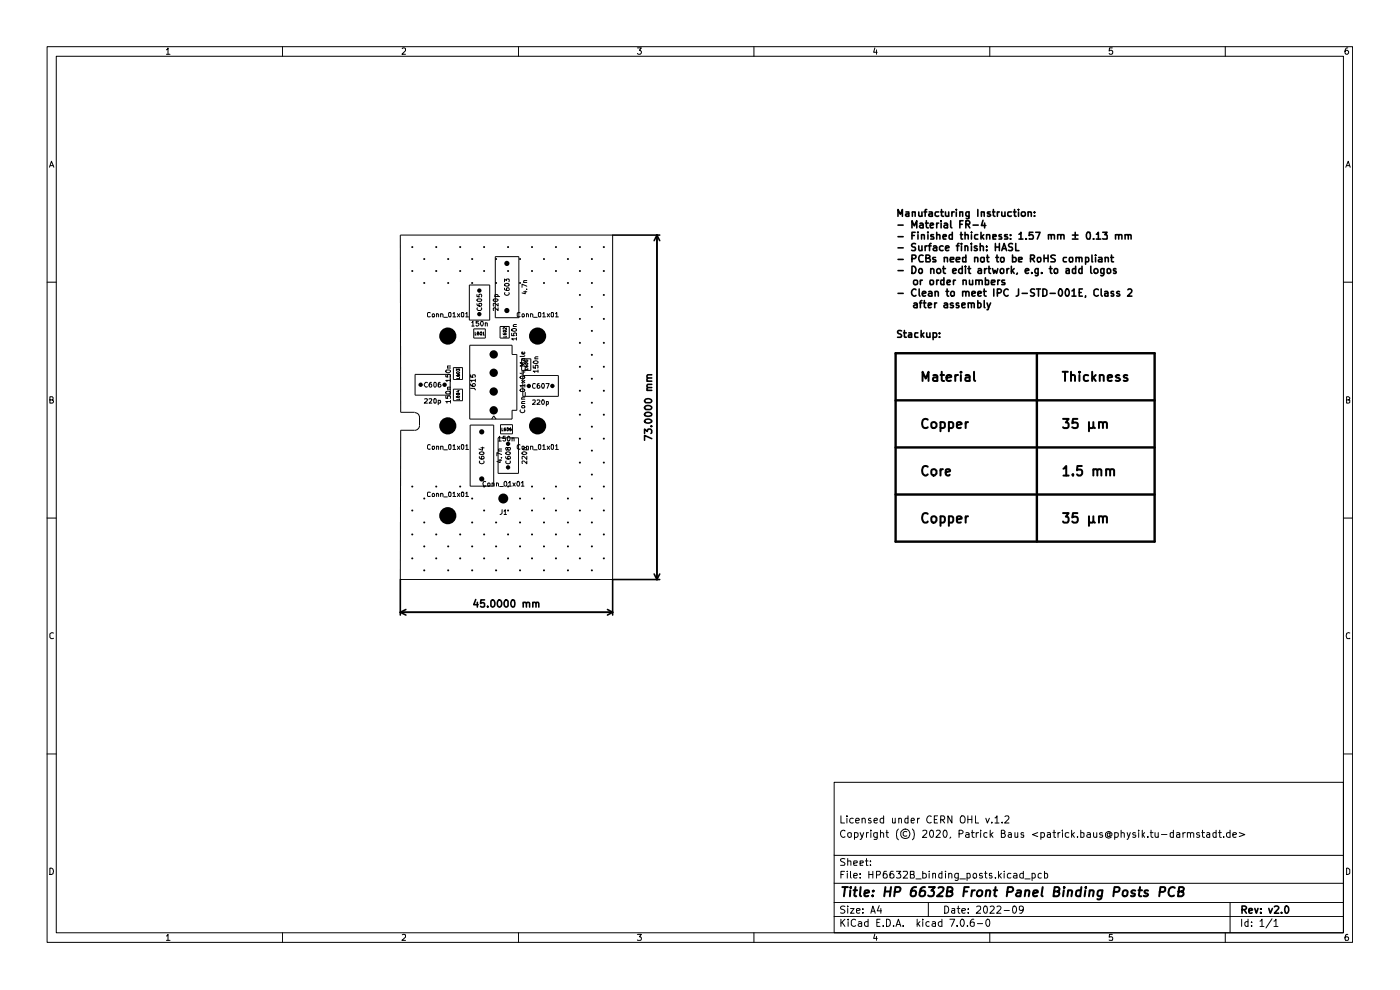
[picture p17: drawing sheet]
<svg xmlns="http://www.w3.org/2000/svg" width="297mm" height="210mm" viewBox="0 0 297 210" stroke-linecap="round" stroke-linejoin="round" font-family="sans-serif">
<g fill="none" stroke="#000" stroke-width=".21">
<path d="M10 9.9h276.9v190h-276.9zM11.9 11.9h273.1v186h-273.1zM35.3 10.6l.3-.4v1.3M35.3 11.5h.8M59.9 9.9v2M85.3 10.3l.2-.1h.4l.1 .6-.7 .7h.7M110 9.9v2M135.2 10.2h.9l-.5 .5 .5 .2v.4l-.3 .2-.6-.2M159.9 9.9v2M185.6 10.2l-.3 .9h.8M185.9 10.6v.9M210 9.9v2"/>
<path d="M236 10.2h-.6l-.1 .6 .2-.1 .5 .1v.6l-.5 .1-.2-.2M259.9 9.9v2M285.9 10.2a.58 .58 0 0 0-.6 .6l.1 .6 .4 .1 .3-.2v-.4l-.3-.2-.4 .1-.1 .1M10.5 35.5l.4-1.3 .5 1.3M10.7 35.1h.6M285.5 35.5l.5-1.3 .4 1.3M285.7 35.1h.6M10 59.9h1.9M105.1 54.4h5v13h-5zM107 59.8v-.6l.4 .3 .1-.3h.4v.6M111.1 59.9h.7M111.8 59.5h-.6v.4"/>
<path d="M285 59.9h1.9M88.1 79.4h7.4v4.4h-7.4zM91.3 66.4l-.5-.1-.1 .2v.6l.1 .1 .5-.1M91.7 66.7l.2-.2 .2 .1v.6l-.4-.1zM92.6 66.7l.1-.2 .3 .2v.5M92.6 66.5v.7M93.5 66.7l.1-.2 .4 .2v.5M93.5 66.5v.7M93.8 71.2h.4v-.4h-.4v.9h.4l.1-.4-.2-.1M94.1 67.3h.8M94.6 79.5v.4l.4 .1-.1-.4 .3-.2 .3 .1v.5M94.6 78.6l.7-.1 .3 .3-.7 .3-.3-.2z"/>
<path d="M94.7 71.3l.6-.1v-.3l-.6-.1v.9M94.9 78.1h.7M95.2 66.3h.4l.1 .2-.1 .7h-.4v-.1zM95.6 77.6h-.7l.1 .5M95.8 71l.2-.2v.9M95.8 71.7h.5M96.1 66.5l.2-.2v.9M96.1 67.2h.6M96.2 78h1.9v2.5h-1.9zM96.8 79.5l.2 .3h.4v-.3h-.3l.1 .3M96.8 79l.2-.1h.3l.2 .1-.1 .2h-.5zM96.8 78.7v-.4l.3 .1 .1-.1h.2v.4"/>
<path d="M97 66.5l.5 .7M97.5 80v.3h-.7M97.5 66.5l-.5 .7M98 66.3h.3l.1 .2-.1 .7h-.3l-.1-.1zM98.8 66.5l.3-.2v.9M98.8 67.2h.6M99.6 60.4h4.3v7.5h-4.3zM99.7 73.2h8.9v2h1v11.8h-1v1.9h-8.9zM99.8 79.5v.5h.5l-.1-.1 .1-.4h.5v.5M100.1 68.4l.2-.2v1M100.1 69.2h.5M100.5 69.8h2.5v1.9h-2.5z"/>
<path d="M100.8 70.4v.7h.2M101.2 64.4l.1 .4 .7 .1 .2-.2-.1-.4-.5 .1v.4l.2 .1M101.2 62.5v.4l.5 .1-.1-.5 .4-.1 .2 .3-.1 .3M101.3 65.3l-.1 .2 .2 .4h.5l.3-.4-.1-.2M101.3 63.4h.7l.2 .3-.2 .2h-.7l-.1-.2zM101.5 68.2h-.5v.4h.5l.1 .3-.3 .3h-.2l-.1-.2M101.6 70.4l-.3 .1-.1 .4 .2 .2 .2-.2v-.2h-.3l-.1 .1M102 70.4h.1a.31 .31 0 0 1 .2 .4 .31 .31 0 0 1-.4 .2l-.1-.3zM102 68.2h.1a.52 .52 0 0 1 .5 .4 .52 .52 0 0 1-.4 .6l-.3-.5zM102.4 70.6l.2-.2v.7M102.4 71.1h.4M103 68.6h.4v.6"/>
<path d="M103 68.5v.7M104.6 63.5l.8-.1 .3 .3-.3 .2h-.6l-.2-.1zM105.6 62.9l.1-.2-.2-.2-.5 .1v.3h1M105.7 65.3v.6l-.8-.6-.3 .1 .1 .5M105.7 64.3v.6l-.6-.6-.5 .1 .1 .5M106.1 69.3h1.9v2.4h-1.9zM106.7 70.7l.2 .3h.4l.1-.2-.2-.1-.2 .1 .1 .2M106.7 70.2a.37 .37 0 0 1 .4-.2 .37 .37 0 0 1 .3 .3l-.6 .1zM107 61.1v.3a.7 .7 0 0 0 1 .1l-.1-.4-.3-.1-.2 .1v.5h.2M107.1 62.1a.45 .45 0 0 0 .4 .6 .45 .45 0 0 0 .4-.6M107.1 60.2a.58 .58 0 0 1 .9 .2 .58 .58 0 0 1-1 0zM107.4 71.2v.3h-.7"/>
<path d="M107.4 69.5v.4l-.4-.4-.3 .1 .1 .3M108.5 70.7v.5h.5v-.5h.6l-.1 .5M108.6 69.8l.6-.1 .4 .1a.53 .53 0 0 1-.5 .5 .53 .53 0 0 1-.6-.4zM108.9 69.3h.7M109.6 71.9h-1.1l.4 .2M109.6 68.8h-.6l-.1 .2 .1 .3M109.6 71.6v.5M110.3 66.4l-.4-.1-.2 .2v.6l.2 .1 .4-.1M110.4 79.8a.58 .58 0 0 1 .9 .3 .58 .58 0 0 1-1-.1zM110.7 78.9h.6M110.7 76.1h1.9v2.5h-1.9zM110.7 66.7l.2-.2 .3 .1v.6l-.5-.1z"/>
<path d="M110.9 76v.4l.2 .1 .2-.1-.1-.4M110.9 79.7h7.5v4.4h-7.5zM111 78.7v.7l-.7-.2M111.1 61.9h.7M111.2 74.7v.4h-.5v-.3l.2-.1 .1 .4M111.3 77.6l.2 .2h.4l.1-.1-.2-.2-.3 .2 .2 .1M111.3 77.1a.37 .37 0 0 1 .4-.2 .37 .37 0 0 1 .3 .3l-.6 .1zM111.3 76.4v.3h.3l-.1-.2 .3-.2 .2 .2-.1 .2M111.3 77h-1l.8 .3-.8 .3h1M111.3 76h-.5l-.1 .2v.3M111.3 75.4l-.1 .2h-.9M111.4 61.7v.6l-.7-.2"/>
<path d="M111.4 77.9v.8M111.7 66.7l.1-.2 .3 .2v.5M111.7 61.4h.1M111.7 66.5v.7M111.8 60.7l-1.1-.4v.7M112 78.1v.3h-.7M112.5 66.7l.2-.2 .3 .2v.5M112.5 66.5v.7M112.9 71.2h.4v-.4h-.4v.9h.4l.1-.4-.2-.1M113.1 77.6v.5h.5l-.1-.5h.6l-.1 .5M113.2 76.6l.6-.1 .3 .2a.53 .53 0 0 1-.4 .4 .53 .53 0 0 1-.6-.3zM113.2 67.3h.8"/>
<path d="M113.5 76.1h.6M113.8 71.3l.6-.1v-.3l-.6-.1v.9M114.1 78.7h-1l.4 .3M114.1 75.7h-.5l-.1 .2v.2M114.1 78.5v.5M114.3 66.3h.3l.1 .2-.1 .7h-.3l-.1-.1zM114.7 70.8h.6l-.3 .3 .3 .1v.4h-.6M115.1 66.5l.3-.2v.9M115.1 67.2h.6M116.1 66.5l.5 .7M116.6 66.5l-.5 .7M117 66.3h.3l.1 .2-.1 .7h-.3l-.1-.1z"/>
<path d="M117.9 66.5l.2-.2v.9M117.9 67.2h.5M10.6 84.8h.5l.2-.1v-.4l-.2-.1h-.5v1.3l.7-.1v-.3v-.3h-.2M88 87.5h-3l-.1-37.6h45.1v73h-45.1l.1-31.6h3M88 87.5l.7 .3 .3 .8M89 88.5v1.8a1.03 1.03 0 0 1-1 1M90.1 84.7l.5-.1 .1 .2-.7 .7h.7M90.7 81.2l-.4-.1-.3 .4 .3 .6 .4-.1M91 84.7l.5-.1 .1 .1-.6 .8h.6M91.3 94.4l-.5-.1-.1 .3v.5l.3 .2 .3-.1M91.5 81.1h-.2a.73 .73 0 0 0-.2 .9 .32 .32 0 0 0 .4 0 .32 .32 0 0 0 0-.4 .32 .32 0 0 0-.4-.1l-.1 .2M91.7 94.7h.4v.5h-.4z"/>
<path d="M92.1 81.1h.4v.2v.6l-.2 .2-.3-.2zM92.1 84.6h.4v.1v.8h-.4l-.1-.2zM92.6 94.7h.4v.6M92.6 94.7v.6M93 85.5h.4v-.6h-.4v.9M93.4 81.1h-.3l-.1 .3v.6h.5l.1-.3-.3-.3-.3 .3M93.5 94.7h.5v.6M93.5 94.7v.6M93.8 90.3h.4v-.5h-.4v1h.4l.1-.5h-.2M94.1 95.4h.8M94.6 84v.5h.4v-.5h.5v.5M94.6 83.1a.63 .63 0 0 1 1 .2l-.3 .3h-.6z"/>
<path d="M94.7 90.3h.6v-.4l-.6-.1v1M94.9 82.5h.7M95.2 94.3h.4l.1 .2v.6l-.2 .2-.3-.2zM95.6 80.7h-1l.2 .2M95.6 85.2h-1l.2 .3M95.6 82.1h-.6v.4M95.6 80.3v.6M95.6 84.9v.6M95.8 89.9l.4-.1 .1 .5-.6 .5h.6M96.1 94.6l.2-.3v1M96.1 95.3h.6M96.2 82.5h1.9v2.5h-1.9z"/>
<path d="M96.8 84a.35 .35 0 0 0 .3 .3 .35 .35 0 0 0 .4-.2l-.3-.1-.1 .2 .1 .2M96.8 83.5h.7a.35 .35 0 0 1-.3 .3 .35 .35 0 0 1-.4-.3zM97 94.7l.5 .6M97.1 82.8h.4M97.2 82.8v.4l-.4-.2M97.5 84.5v.3h-.7M97.5 94.7l-.5 .6M98 94.3h.3l.1 .2v.6l-.2 .2-.3-.2zM98.8 94.6l.3-.3v1M98.8 95.3h.6M99.7 90.2h5v12.9h-5zM99.8 82.4h.9l.1 .3"/>
<path d="M99.8 81.4l.1 .4 .8 .2 .1-.2-.1-.4-.5 .1v.3l.2 .2M100.8 80.7h-1l.3 .3M100.8 80.4v.6M101.7 96.9v.2l.2 .3h.7l.1-.4-.2-.2-.4 .1v.4l.2 .1M101.8 97.8a.45 .45 0 0 0 .4 .6 .45 .45 0 0 0 .4-.6M101.8 95.9a.58 .58 0 0 1 .9 .3 .58 .58 0 0 1-1-.1zM102 95h.7M102.4 94.8v.7l-.8-.3M104.3 88.9l.4-.7 .5 .7M105.7 92.9h4.3v7.5h-4.3zM105.7 92.8l.3-.3v1.1M105.7 93.6h.6"/>
<path d="M105.7 97.6h.7M105.7 95.7h.7M106.1 97.4v.7l-.7-.2M106.2 90.1h2.5v1.9h-2.5zM106.3 97.1h.1M106.4 96.4l-1-.4v.7M106.4 95.2h-.6v.5M106.5 90.7v.7h.3M107.2 92.5h-.4l-.1 .5h.5l.1 .4-.2 .2-.4-.1M107.2 90.7l-.2 .2v.4l.1 .1 .2-.2-.1-.2h-.2v.1M107.3 96.9v.2l.2 .3h.7l.1-.4-.2-.2-.4 .1v.4l.2 .1M107.4 97.8a.45 .45 0 0 0 .4 .6 .45 .45 0 0 0 .4-.6"/>
<path d="M107.4 95.9a.58 .58 0 0 1 .9 .3 .58 .58 0 0 1-1-.1zM107.7 90.7a.35 .35 0 0 1 .2 .4 .35 .35 0 0 1-.2 .3zM107.7 92.6l.2-.1a.55 .55 0 0 1 .3 .5 .55 .55 0 0 1-.3 .6l-.3-.5zM107.7 95.1l.1-.2h.4l.1 .2-.1 .3-.3 .1-.2-.5-.3-.1v.5l.1 .1 .2-.3M108.4 90.7l-.2 .2v.4l.1 .1 .2-.2-.1-.2h-.2v.1M108.6 93h.4v.6M108.6 92.9v.7M110.3 94.4l-.4-.1-.2 .3v.5l.4 .2 .2-.1M110.4 87a.45 .45 0 0 0 .4 .6 .45 .45 0 0 0 .4-.6M110.4 82.5a.58 .58 0 0 1 .9 .3l-.1 .3h-.7l-.2-.3zM110.7 86.2l.1-.2h.4l.1 .4-.1 .1h-.5zM110.7 85.6h.6"/>
<path d="M110.7 84.7h.6M110.7 80.7l.6 .5M110.7 94.7h.5v.5h-.5zM110.7 96a.63 .63 0 0 1 1.1 .2 .54 .54 0 0 1-.6 .3 .54 .54 0 0 1-.5-.5zM111.3 85.2h-.6v.4M111.3 84.2h-.5l-.1 .2v.3M111.3 81.8h-1l.3 .3M111.3 81.5v.6M111.3 80.7l-.6 .5M111.4 83.2v.8M111.7 94.7h.4v.6M111.7 95.4l.1-.2-.3-.3-.4 .2v.3h1"/>
<path d="M111.7 94.7v.6M111.8 97.8v.6l-.6-.6-.5 .1 .1 .4M111.8 96.8v.6l-.8-.6-.3 .1 .1 .5M112.5 94.7h.5v.6M112.5 94.7v.6M112.9 90.3h.4v-.5h-.4v1h.4l.1-.5h-.2M113 84.9l.5-.1v.5l-.6 .5h.6M113.2 95.4h.8M113.5 81.4h-.4a.52 .52 0 0 0-.2 .6 .52 .52 0 0 0 .6 .3M113.8 90.3h.6v-.4l-.6-.1v1M114 84.9l.4-.1 .2 .3-.7 .7h.7M114.3 94.3h.3l.1 .2v.6l-.1 .2-.4-.2z"/>
<path d="M114.4 81.4h-.3l-.1 .2v.7h.5l.1-.3-.3-.3-.3 .3M115 84.9l.1-.1a.47 .47 0 0 1 .4 .5 .47 .47 0 0 1-.4 .5l-.2-.4zM115 89.7l-.2 .8h.6M115 81.4h.1a.52 .52 0 0 1 .4 .4 .52 .52 0 0 1-.4 .6l-.2-.4zM115.1 94.6l.3-.3v1M115.1 95.3h.6M115.2 90.2v.6M115.8 81.4h.7l-.4 1M115.9 85.8l.4-.1-.1-.5h-.3v.9M116.1 94.7l.5 .6M116.6 94.7l-.5 .6M117 94.3h.3l.1 .2v.6l-.1 .2-.4-.2z"/>
<path d="M117.9 94.6l.2-.3v1M117.9 95.3h.5M285.7 84.8h.4l.2-.2-.2-.4h-.4v1.3l.6-.2v-.4l-.2-.1M10 109.9h1.9M91.3 104.5l-.5-.1-.1 .2v.6l.1 .1 .5-.1M91.7 104.8l.2-.2 .2 .1v.6l-.4-.1zM92.6 104.8l.1-.2 .3 .2v.5M92.6 104.6v.7M93.5 104.8l.3-.2 .2 .2v.5M93.5 104.6v.7M93.8 109.3h.4v-.4h-.4v.9h.4l.1-.4-.2-.1M94.1 105.4h.8"/>
<path d="M94.7 109.4l.6-.1v-.3l-.6-.1v.9M95.2 104.4h.4l.1 .2-.1 .7h-.4v-.1zM96.1 104.6l.2-.2v.9M96.1 105.3h.6M96.3 108.9h-.5v.4h.5l-.1 .5-.4-.1M97 104.6l.5 .7M97.5 104.6l-.5 .7M98 104.4h.3l.1 .2-.1 .7h-.3l-.1-.1zM98.8 104.6l.3-.2v.9M98.8 105.3h.6M103 102.2a.52 .52 0 0 0-.6 .3 .52 .52 0 0 0 .2 .6l.4-.1M103.5 102.5l.3-.1 .2 .2-.1 .5-.4-.1z"/>
<path d="M104.4 102.5h.4v.6M104.4 102.4v.7M105.3 102.5l.3-.1 .1 .2v.5M105.3 102.4v.7M106 103.2h.8M106.5 108.1v.8l-.4 .2M106.9 108.5l.3-.4v1M106.9 109.1h.5M107 102.2l.2-.1a.53 .53 0 0 1 .3 .5 .53 .53 0 0 1-.4 .5l-.2-.1zM107.9 102.4l.3-.3v1M107.9 103.1h.6M108.8 102.4l.5 .7"/>
<path d="M109.3 102.4l-.5 .7M109.7 102.2l.2-.1a.53 .53 0 0 1 .3 .5 .53 .53 0 0 1-.4 .5l-.2-.3zM110.6 102.4l.3-.3v1M110.6 103.1h.6M285 109.9h1.9M11.3 134.3l-.3-.1-.4 .3v.7l.2 .3 .5-.1M286.3 134.3l-.2-.1a.74 .74 0 0 0-.3 1.3l.5-.1M10 159.9h1.9M285 159.9h1.9M177 165.9h108v32h-108zM178.4 173.1v1.5h.8M179.2 176.3a.7 .7 0 0 0-.9 .3 .7 .7 0 0 0 .3 .9l.4 .1 .2-.1"/>
<path d="M179.7 173.1v.1M179.7 173.6v1M179.9 176.7h.7l-.1 .8-.3 .1-.3-.1zM181 173.6h-.6l-.1 .7a.52 .52 0 0 0 .7 .2M181.3 176.7l.4-.1 .3 .3-.1 .6h-.6M181.3 176.6v1.5M181.5 174.1l.8-.1-.1-.4h-.4l-.3 .2v.6l.3 .2 .4-.1M182.5 176.6l.4 1M182.9 173.7l.2-.1h.4l.1 1M182.9 173.6v1M183.2 176.6l-.5 1.4-.2 .1M183.8 176.6v1"/>
<path d="M184.2 176.6l-.4 .1v.2M184.7 176.1v.2M184.7 173.6h-.3l-.2 .3 .5 .2 .1 .3-.1 .2-.5-.1M184.7 176.6v1M185.4 174.1l.7-.1v-.4h-.4l-.3 .2v.6l.3 .2 .4-.1M186.1 176.6v1.2l-.2 .3h-.5M186.1 176.7l-.4-.1-.4 .3 .2 .6h.6M186.8 176.7l.4-.1 .2 .2v.8M186.8 176.1v1.5M187.4 173.6h-.5l-.2 .7a.52 .52 0 0 0 .7 .2M187.4 173.1v1.5M188 176.6h.5"/>
<path d="M188.1 176.1v1.3l.4 .2M189.3 173.6v.9l.4 .1 .2-.2M189.9 173.6v1M190.6 175.9a1.74 1.74 0 0 0 0 2.2M190.7 173.7l.1-.1h.4l.1 1M190.7 173.6v1M192.4 176.4a.52 .52 0 0 0-.8 .2v.5a.52 .52 0 0 0 .8 .2M192.6 173.6h-.4l-.3 .3 .1 .6h.6M192.6 173.1v1.5M193.3 174.1l.7-.1-.2-.4h-.4l-.1 .8 .2 .2 .4-.1M193.5 175.9a1.74 1.74 0 0 1 0 2.2M194.6 173.6v1"/>
<path d="M195.1 173.6l-.5 .3M195.7 176.3l.6-.2 .3 .2v.4l-.9 .9h.9M197.5 176.1h.2a1 1 0 0 1 0 1.5l-.4-.3a.99 .99 0 0 1 .2-1.2zM197.5 173.2a.72 .72 0 0 0-1 .5 .72 .72 0 0 0 .6 .9l.4-.2M198.2 173.8h.5M198.6 176.3l.6-.2 .3 .4-1 1.1h1M198.9 173.1h-.7v1.5h.7M199.6 173.9h.5a.47 .47 0 0 0 .3-.4 .47 .47 0 0 0-.3-.4h-.5v1.5M199.9 173.9l.5 .7M200.2 176.2l.2-.1a.78 .78 0 0 1 .6 .6 .78 .78 0 0 1-.3 .8l-.1 .1a.89 .89 0 0 1-.4-1.4zM201.7 177.5l-.2 .3M201.9 173.1v1.5l-.8-1.5v1.5"/>
<path d="M203.5 176.9l.6-.1 .2-.4-.3-.3h-.5v1.5M204 173.1h.4a.97 .97 0 0 1 0 1.5 .57 .57 0 0 1-.7-.5v-.5zM204.9 176.7l.4-.1 .3 .2v.8M205.3 173.8h.9M205.3 173.1v1.5M205.6 177l-.8 .2 .3 .4 .5-.1M206.1 176.6h.6M206.2 173.1v1.5M206.2 176.1v1.3l.5 .2M206.9 173.1v1.5h.7M207.1 176.6v1M207.6 176.6l-.4 .1-.1 .2"/>
<path d="M208 176.1v.2M208 176.6v1M209.1 173.6l.4 1 .4-1M209.4 176.7l-.4-.1-.3 .3 .1 .6 .2 .1 .4-.1M210.1 176.1v1.5M210.2 177l.4 .6M210.4 174.4v.2M210.6 176.6l-.5 .5M211.1 173.5h.1l.3-.4v1.5M211.1 174.6h.8M212.4 176.8l.7-.1 .1-.3-.3-.3h-.5v1.5h.6a.45 .45 0 0 0 .3-.4 .45 .45 0 0 0-.4-.4M212.6 174.4v.2"/>
<path d="M213.2 173.2l.6-.1 .2 .4-.9 1.1h.9M214 176.7l.4-.1 .1 .2v.8M214.5 177l-.6 .2 .1 .4 .5-.1M215.3 176.6v.9l.4 .1 .2-.1M215.9 176.6v1M217.2 176.7l-.5-.1-.1 .2 .1 .3h.5v.4h-.6M220.1 176.6l-1.1 .4 1.1 .5M220.8 176.7l.5-.1 .3 .3v.4l-.3 .3-.5-.1M220.8 176.6v1.5M222.2 176.7l.5-.1 .1 .2v.8M222.8 177l-.6 .1v.4h.6M223.3 176.6h.6"/>
<path d="M223.6 176.1v1.4l.3 .1M224.4 176.6v1M224.9 176.6l-.5 .1v.2M225.4 176.1v.2M225.4 176.6v1M226.7 176.7l-.4-.1-.3 .3 .1 .6h.6M227.3 176.1v1.5M227.5 177l.4 .6M227.9 176.6l-.6 .5M228.6 177.5v.1M229.3 176.7h.7v.8l-.3 .1-.4-.1M229.3 176.1v1.5"/>
<path d="M230.6 176.7l.5-.1 .2 .2v.8M231.3 177l-.8 .2 .3 .4 .5-.1M232 176.6v.8a.37 .37 0 0 0 .3 .2 .37 .37 0 0 0 .4-.1M232.7 176.6v1M233.8 176.7l-.3-.1-.2 .2v.2l.5 .1v.4h-.5M235.5 176.9v-.1a.35 .35 0 0 0-.5 0 .35 .35 0 0 0 0 .5 .35 .35 0 0 0 .5 0M235.5 176.7v.6l.1 .1a.61 .61 0 0 0 0-.9 .61 .61 0 0 0-.9 .1l-.2 .2v.6l.2 .2 .5 .2 .5-.2M236.5 176.7l.4-.1 .3 .3-.1 .6h-.6M236.5 176.6v1.5M237.8 176.7l.4-.1 .3 .2v.8M237.8 176.1v1.5M239.1 176.6l.3 1"/>
<path d="M239.8 176.6l-.4 1-.3 .5M240.9 176.7l-.4-.1-.2 .2 .2 .3h.4v.4h-.6M241.6 176.1v.2M241.6 176.6v1M242.3 176.1v1.5M242.4 177l.4 .6M242.8 176.6l-.5 .5M243.5 177.5v.1M244 176.6h.6M244.2 176.1v1.3l.4 .2M245 176.6l.1 .9 .4 .1 .2-.1M245.7 176.6v1"/>
<path d="M246.4 177h1.2M248.9 176.7h-.7v.8l.3 .1 .4-.1M248.9 176.1v1.5M249.6 176.7l.4-.1 .3 .2v.8M250.3 177l-.7 .1v.4h.7M250.9 176.6v1M251.5 176.6l-.5 .1-.1 .2M251.9 176.7l.4-.1 .3 .2v.8M251.9 176.6v1M252.6 176.8l.2-.2 .4 .2v.8M254.4 176.7l-.3-.1-.3 .2 .1 .2 .5 .1v.4h-.6M254.9 176.6h.6"/>
<path d="M255.1 176.1v1.3l.4 .2M256 176.7l.5-.1 .1 .2v.8M256.6 177l-.7 .2 .2 .4 .5-.1M258 176.7l-.4-.1-.3 .3 .1 .6h.6M258 176.1v1.5M258.5 176.6h.6M258.7 176.1v1.4l.4 .1M259.6 177.5v.1M260.9 176.7l-.4-.1-.3 .3 .1 .6h.6M260.9 176.1v1.5M261.5 177.1l.8-.1-.1-.3-.4-.1-.3 .2 .1 .7h.6M262.9 176.6l1.2 .4-1.2 .5"/>
<path d="M10.6 184.1a.68 .68 0 0 1 .7 .7 .68 .68 0 0 1-.7 .7zM35.3 198.5l.3-.3v1.3M35.3 199.5h.8M59.9 197.9v2M85.3 198.3h.7v.5l-.7 .7h.7M110 197.9v2M135.2 198.2h.9l-.5 .5 .4 .1v.6h-.8M159.9 197.9v2M177 194.4h108M177 191.4h108M177 187.4h108M177 181.4h108"/>
<path d="M178.4 195v1.5M178.4 185.5h.5M178.6 195.7l.6 .8M179.2 184.8h-.8v1.5M179.2 192.3a.67 .67 0 0 0-.9 .1l.1 .4a.62 .62 0 0 1 .8 .7 .64 .64 0 0 1-.9 .1M179.2 182.2h-.8l-.1 .3 .8 .5 .1 .3-.1 .3h-.8M179.2 195l-.8 .8M179.7 184.8v.1M179.7 185.2v1.1M179.8 192.2v.2M179.8 182.7l.6-.1 .1 1M179.8 182.1v1.5"/>
<path d="M179.8 192.7v1M179.9 195v.2M179.9 195.5v1M180.4 192.7h.8l-.8 1h.8M180.4 184.8v1.3l.2 .2M181.1 185.8l.8-.1-.1-.4-.4-.1-.3 .3 .1 .7h.6M181.1 183.1l.8-.1-.1-.4h-.6l-.1 .2 .1 .8h.6M181.5 195.2l-.4-.2-.5 .3v.9l.5 .3 .4-.2M181.7 193.2l.8-.2-.1-.2-.5-.1-.2 .2 .1 .7h.6M182.1 195.6l.4-.1 .3 .2v.8M182.5 186.2v.1M182.5 185.3v.2"/>
<path d="M182.5 183.1l.6-.1-.1-.4h-.5v1h.5M182.8 195.8l-.5 .1-.3 .3 .3 .3 .5-.1M183 193.5v.2M183 192.8v.1M183.6 182.6h.5M183.8 182.1v1.5h.3M184.1 195.6a.52 .52 0 0 0-.7 .1l.2 .7h.5M184.1 195v1.5M184.3 185.5h.9M184.3 184.8v1.5M184.7 183.5v.1M184.7 182.6v.2"/>
<path d="M184.7 193.7l.5-1.5 .5 1.5M184.8 193.3h.8M185.2 184.8v1.5M185.6 198.1l-.3 .9h.8M185.9 185.6h.6a.45 .45 0 0 0 .1-.8h-.7v1.5M185.9 198.6v.9M186 195.7h.5M186.5 192.1l-.4 1.1h.9M186.7 195h-.7v1.5h.7M186.9 192.7v1M187.4 196.3v.2M188 195a.77 .77 0 0 1 .9 .7 .77 .77 0 0 1-.9 .8z"/>
<path d="M188 184.8h-.4a1.12 1.12 0 0 0 0 1.5l.5-.1a.6 .6 0 0 0-.1-.9l-.6 .1v.3M189.5 184.8h-.4l-.3 .4v1h.8l.1-.5-.2-.3-.4-.1-.3 .4M189.6 196.3v.2M190.1 196.5l.5-1.5 .5 1.5M190.2 184.8h.9l-.5 .5 .4 .2v.7h-.8M190.2 196.1h.7M191.6 196.3v.2M191.6 184.9l.8-.1 .1 .3-.1 .3-.8 .9h.9M193.1 185.5l.7-.1 .1-.5-.8-.1v1.5h.6l.3-.3v-.2l-.4-.3M194.3 186.4h1.1M194.6 195v1.5M194.7 195.9l.5 .6"/>
<path d="M195.2 195.5l-.6 .6M195.7 195v.2M195.7 185.3l.5-.1 .3 .4-.1 .6h-.7M195.7 184.8v1.5M195.7 195.5v1M196.9 191.4v3M197.1 195.6l-.4-.1-.3 .2v.5l.3 .3 .4-.1M197.1 184.8v.1M197.1 185.2v1.1M197.8 195.6l.4-.1 .3 .2v.8M197.9 185.4l.1-.2 .5 .1v1M197.9 185.2v1.1"/>
<path d="M198.5 195.8l-.6 .1-.2 .3 .2 .3 .6-.1M199.8 195.6a.52 .52 0 0 0-.8 .1l.2 .7h.6M199.8 185.3l-.4-.1-.3 .4 .1 .6h.6M199.8 184.8v1.5M199.8 195v1.5M200.4 192.2a.77 .77 0 0 1 .9 .8 .77 .77 0 0 1-.9 .7zM200.6 184.8v.1M200.6 185.2v1.1M201.3 185.4v-.1a.36 .36 0 0 1 .6 .2v.8M201.3 185.2v1.1M201.5 195h1l-.7 1.5M201.9 192.8h.6v.9"/>
<path d="M202.5 193l-.7 .3 .1 .3h.6M203 196.3v.2M203 192.7h.6M203.3 192.2v1.3l.3 .2M203.3 185.2v1.3l-.3 .3-.4-.1M203.3 185.3l-.4-.1-.4 .4 .1 .6h.7M203.6 186.4h1.2M204 193.2l.8-.2-.1-.2-.4-.1-.3 .2 .1 .7h.6M204 195a.78 .78 0 0 1 .6 .6 .78 .78 0 0 1-.2 .7l-.4 .2-.2-.3a.99 .99 0 0 1 .2-1.2zM205.1 185.3l.5-.1 .2 .4-.1 .6h-.6M205.1 185.2v1.6M205.2 196.3v.2"/>
<path d="M205.4 193.5v.2M205.4 192.8v.1M206.5 185.4l.2-.2 .4 .1v.9h-.6zM206.6 195h-.4a1.04 1.04 0 0 0-.2 1.4l.4 .1 .3-.2v-.6l-.5-.1-.4 .2M207.2 192.4l.2-.2 .5 .1 .1 .6-.9 .8h.9M207.3 195.9h1.1M208.4 185.3a.33 .33 0 0 0-.5 0 .33 .33 0 0 0 0 .5h.5v.3l-.2 .2-.4-.1M208.9 185.2h.5M209 192.2h.1a1 1 0 0 1 0 1.5l-.4-.3a.99 .99 0 0 1 .3-1.2zM209 184.8v1.3l.4 .2M209.5 195h.1a1 1 0 0 1 0 1.5l-.4-.3a.99 .99 0 0 1 .3-1.2zM210 197.9v2"/>
<path d="M210.1 192.4l.5-.2 .3 .4-.9 1.1h.9M210.4 185.3h-.5v.5h.4l.2 .3-.2 .2-.4-.1M211.2 186.2v.1M211.5 192.4l.2-.2h.4l.2 .4-.9 1.1h.9M211.8 184.8v1.5M212 185.8l.4 .5M212.4 185.2l-.6 .6M213 184.8v.1M213 193.1h1.1M213 185.2v1.1M214.5 185.3l-.5-.1-.3 .4 .1 .6h.7M214.9 192.4l.2-.2a.82 .82 0 0 1 .6 .8 .82 .82 0 0 1-.6 .7l-.2-.2-.1-.4z"/>
<path d="M215.1 185.3h.5l.1 1M215.7 185.7l-.6 .1-.1 .1 .2 .4 .5-.1M217.1 192.9a.52 .52 0 0 1-.9 .1l.1-.7a.52 .52 0 0 1 .8 .1 1.23 1.23 0 0 1-.4 1.3h-.4M217.1 185.3l-.4-.1-.4 .4 .1 .6h.7M217.1 184.8v1.5M217.4 186.4h1.1M218.9 185.3l.5-.1 .2 .4-.1 .6h-.6M218.9 185.2v1.6M220.9 185.3l-.4-.1-.3 .4 .1 .6h.6M221.6 185.3l.4-.1 .2 .4v.6h-.6M221.6 184.8v1.5M236 198.2h-.6l-.1 .6h.7v.7l-.7-.1"/>
<path d="M259.9 197.9v2M260.9 191.4v6.5M263.4 195v1.5M264.8 195.6l-.5-.1-.2 .2 .1 .6 .1 .2 .5-.1M264.8 195v1.5M265.5 196.3v.2M265.5 195.6v.1M267.3 195.4l.4-.4v1.5M267.3 196.5h.8M269.8 194.9l-1.2 1.9M270.3 195.4l.3-.2 .1-.2v1.5M270.3 196.5h.8"/>
<path d="M285.7 184.1h.2l.4 .4v.7l-.4 .3h-.2zM285.9 198.2l-.3 .1a1.08 1.08 0 0 0-.2 1.2h.5l.2-.5-.3-.3-.4 .1-.1 .2"/>
<circle cx="192" cy="176.9" r="1.01"/>
</g>
<g fill="none" stroke="#000" stroke-width=".34">
<path d="M130 49.9h10M139.4 49.9v73M139.4 49.9l.6 1.2M139.4 49.9l-.6 1.2M190.5 45.9v-1.5l.5 1.1 .4-1.1v1.5M190.5 47.7h1.1M190.5 50.2h1.1M190.5 52.6h1.1M190.5 55h1.1M190.5 57.4h1.1M192.2 45h.6v.9M192.8 45.3l-.6 .1-.1 .1 .3 .4 .4-.1"/>
<path d="M193.5 48.3v-1.5l.5 1.1 .5-1.1v1.5M193.5 54.9h.6l.2-.3-.1-.4-.7-.1v1.4M193.5 56.5a.77 .77 0 0 1 .8 .7 .77 .77 0 0 1-.8 .8zM193.5 50h.5M193.5 45h.6v.9M193.5 45v.9M193.9 59.5h.7v.6l-.1 .3-.6-.1zM194.1 49.3h-.6v1.4M194.2 51.7h-.7l-.1 .3 .1 .3a.53 .53 0 0 1 .6 .2 .53 .53 0 0 1 0 .6h-.7M194.7 49.3v.1M194.7 49.8v.9M194.9 45v.7l.2 .2 .5-.1"/>
<path d="M194.9 52.2l.1 .9 .3 .1 .3-.2M195 57.1l.2-.1 .4 .1v.8l-.4 .1-.3-.3zM195.2 47.4h.5l.1 .9M195.2 59.4v1M195.5 49.9l.5-.1 .1 .9M195.5 49.8v.9M195.6 45v.9M195.6 52.2v1M195.7 59.4h-.3l-.2 .3M195.8 47.7h-.5l-.2 .3 .2 .3h.5M195.8 54.2a.67 .67 0 0 0-.8 .1 .67 .67 0 0 0 0 .9l.2 .3h.6M196 45h.6"/>
<path d="M196.3 52.2v1M196.3 47.3h.6M196.4 54.8l.7-.1 .2-.2-.1-.3-.8-.1v1.4h.8l.2-.4-.5-.3M196.5 46.8v1.3l.4 .2M196.6 44.4h-.3v.2v1.3M196.7 52.2l-.4 .2M196.8 49.3v.1M196.8 49.8v.9M196.9 52.2h.6M197.1 45h.6l.1 .9M197.4 47.8l.6-.1-.1-.4-.5 .1v.9h.5M197.4 59.4l.5 .1 .1 .6-.1 .3h-.5z"/>
<path d="M197.4 57.1h.1a.36 .36 0 0 1 .6 .1v.8M197.4 57v1M197.5 51.6l-.3 .3v1.3M197.8 45.3l-.7 .1-.1 .1 .3 .4 .5-.1M198 49.8h-.5l-.1 .2 .1 .2 .5 .1v.4h-.6M198 52.2h.6l.1 1M198.5 54.6h-.6v.2v.2l.6 .1v.4h-.6M198.7 49.9l.6-.1 .1 .9M198.7 52.5l-.5 .1-.3 .2 .3 .4 .5-.1M198.7 47.3v1M198.7 49.3v1.4M198.7 59.4v1"/>
<path d="M198.8 57.1l.2-.1 .4 .1 .2 .6a.47 .47 0 0 1-.5 .3 .47 .47 0 0 1-.4-.3zM199.1 45h-.6l-.1 .2 .1 .6h.6M199.1 47.3l-.4 .3M199.1 59.4h-.3l-.1 .3M199.6 45h.5M199.6 46.8v.2M199.6 47.3v1M199.7 44.4v1.3l.4 .2M200 57h.6M200.1 50.2l.6-.1v-.3h-.6v.2v.7h.6M200.1 52.2a.52 .52 0 0 0-.8 .2v.5a.52 .52 0 0 0 .8 .2M200.1 56.5v1.2l.5 .3"/>
<path d="M200.2 58.9v1.5h-.6v-1h.6M200.3 47.4h.6l.1 .9M200.3 54.7l.6-.1 .1 .9M200.3 54.6v.9M200.6 45v.7l.2 .2 .5-.1M200.6 52.7l.7-.2v-.3h-.5l-.2 .2 .1 .7h.6M200.9 59.9l.7-.1-.1-.4h-.5l-.1 .2 .1 .8h.5M201 47.7h-.5l-.3 .3 .3 .3h.5M201.3 45v.9M201.6 55.1l.8-.2-.1-.3h-.6l-.1 .2 .1 .7h.6M201.7 46.8v1.3l.2 .2M201.9 45v.9"/>
<path d="M202 49.3v1.4h-.5l-.2-.2 .1-.6 .6-.1M202.1 57.5l.8-.2-.1-.2-.4-.1-.3 .2 .1 .7h.6M202.3 59.4v1M202.4 45h-.3l-.2 .2M202.7 59.4h-.3l-.1 .3M202.9 44.4v.1M202.9 55.1l.7-.2-.1-.3h-.6v.2v.7h.6M202.9 45v.9M202.9 52.2h.6M203.5 51.6l-.4 .3v1.3M203.6 45h.6v.9M203.6 45v.9"/>
<path d="M203.6 47.6h.5M203.7 49.8h.5M203.9 49.3v1.2l.1 .2h.2M204 51.6v.2M204 52.2v1M204.1 57.1h-.6l-.1 .6a.52 .52 0 0 0 .7 .2M204.1 56.5v1.5M204.3 46.8h-.7v1.5M204.3 59.5l.6-.1 .1 1M204.3 59.4v1M204.7 49.9l.6-.1 .1 .9M204.7 52.3l.2-.1h.3l.1 1"/>
<path d="M204.7 49.3v1.4M204.7 52.2v1M204.8 56.5v.1M204.8 57v1M204.9 47.6l.8-.1a.45 .45 0 0 0-.2-.7h-.6v1.5M204.9 54.1v1.4h-.6l-.1-.8 .7-.1M205.2 47.6l.5 .7M205.3 57h.6M205.6 45.8h-.6l-.1-.6 .2-.2h.5v1.3h-.6M205.6 56.5v1.4l.3 .1M205.7 59.4v1l.6-.1M206.1 49.3v.1"/>
<path d="M206.1 51.6v.2M206.1 49.8v.9M206.1 52.2v1M206.3 59.4v1M206.4 47.7h1.1M206.8 54.7l.5-.1 .1 .9M206.8 54.6v.9M207 59.5l.6-.1 .1 1M207 59.4v1M207.3 52.2a.36 .36 0 0 0-.6 .2l.6 .5-.2 .3-.4-.1M207.4 49.8h-.5l-.1 .2 .1 .7h.5M207.4 44.4v1.5"/>
<path d="M207.5 57.1h.6l.1 .9M207.7 59.6l.1-.2h.5l.1 1M207.9 52.3l.1-.1a.36 .36 0 0 1 .6 .2v.8M207.9 51.6v1.6M208.1 54.7h.7l-.1 .8h-.6zM208.1 49.3v1.4M208.2 45h.6v.9M208.2 57.3l-.5 .1-.3 .3 .3 .3 .5-.1M208.2 45v.9M208.3 50.2l.4 .5M208.5 46.7l-.3 1.1h.9M208.7 49.8l-.6 .5"/>
<path d="M208.9 47.3v1M208.9 57v1M209 58.9v1.5h.6l.1-.9-.7-.1M209.3 49.9l.6-.1 .1 .9M209.3 53v.2M209.3 52.2v.2M209.3 57l-.4 .3M209.3 49.8v.9M209.3 54.6h.5M209.5 54.1v1.3v.1h.3M209.6 57h.5M209.8 56.5v1.2l.3 .3"/>
<path d="M210.1 45h-.6v.2v.2l.6 .1v.2l-.2 .2-.4-.1M210.3 59.9l.8-.1-.1-.4h-.6l-.1 .2 .1 .8h.6M210.6 57l.2 1 .3-.7 .3 .7 .3-1M210.6 45h.5M210.6 50.2l.7-.1-.1-.3h-.6v.9h.6M210.7 44.4v1.3l.4 .2M211.2 51.6v1.6M211.2 52.4h.8M211.2 54.6h.6M211.5 54.1v1.3l.1 .1h.2M211.6 45v.9M211.7 59.4v1"/>
<path d="M212 45h-.3l-.1 .2M212 51.6v1.6M212.1 59.4h-.3l-.1 .3M212.3 57.1l.1-.1 .5 .1-.1 .8-.4 .1-.2-.3zM212.3 54.7l.6-.1v.9h-.6zM212.4 49.8h-.4l-.1 .2 .1 .2 .4 .1v.4h-.5M212.5 45v.7l.3 .2 .4-.1M212.5 53.2l.5-1.6 .5 1.6M212.7 52.7h.7M213.1 59.4h-.5l-.1 .2 .1 .3h.5v.5h-.6M213.2 45v.9M213.6 57v1"/>
<path d="M213.7 49.8h-.5l-.1 .2 .1 .2 .5 .1v.4h-.6M214 57l-.4 .3M214.4 50.6v.1M214.4 49.8v.2M214.5 45h-.5l-.2 .2 .1 .6h.6M214.5 56.5v1.5M214.7 57.4l.4 .6M214.8 51.7h-.7l-.1 .3 .1 .3a.53 .53 0 0 1 .6 .2 .53 .53 0 0 1 0 .6h-.7M214.8 54.1v1.4h.6l.2-.2-.1-.6-.7-.1M215 45h.6M215.1 57l-.6 .6M215.2 44.4v1.4l.4 .1"/>
<path d="M215.5 51.6v1.6h.7M215.8 57.9l-.2 .3M216.1 44.4v.1M216.1 55.1l.7-.2-.1-.3h-.5l-.1 .2 .1 .7h.5M216.1 45v.9M216.2 49.7l.4-.4v1.4M216.2 50.7h.8M216.7 45h.7v.8h-.7zM217.5 57.5l.8-.2-.1-.2-.4-.1-.3 .2 .1 .7h.6M217.7 50.6v.1M218.1 45h.6l.1 .9M218.1 45v.9"/>
<path d="M218.6 54.9h.6l.3-.3-.1-.4-.8-.1v1.4M218.9 57.8v.2M218.9 54.9l.6 .6M219.1 49.3h-.7v.7l.1-.2h.4l.3 .3-.2 .6-.6-.1M219.5 45.8v.1M219.5 45v.1M219.7 49.3h.9l-.6 1.4M220.1 54.7h.6l.1 .6-.2 .2h-.5zM220.2 57v1.3l-.2 .2-.4-.1M220.2 57.1l-.4-.1-.3 .3v.4l.3 .3 .4-.1M221 57.8v.2M221.5 54.1v1.4"/>
<path d="M221.5 54.8h.8M222.3 54.1v1.4M222.4 49.9l.5-.1 .1 .9M222.4 49.8v.9M222.6 57h.6M222.8 56.5v1.2l.4 .3M223 50l.1-.2h.5l.1 .9M223.7 57.1l.2-.1 .5 .1-.1 .8-.4 .1-.3-.3zM223.9 54.2h-.9l-.1 .3 .8 .4 .2 .4-.2 .2h-.8M224.4 49.9l.6-.1v.9M224.4 49.8v.9M225 50l.1-.2h.5l.1 .9"/>
<path d="M226.1 57.1h.6l.1 .9M226.2 54.6h-.5l-.2 .3 .1 .6h.6M226.8 57.3l-.7 .2v.4h.7M226.9 54.7l.6-.1v.9h-.6zM227.5 50.7h1.2M227.5 49.9h1.2M228.1 49.3v1.2M228.2 57.1l-.4-.1-.3 .1v.7l.3 .2 .4-.1M228.2 56.5v1.5M228.3 54.7l.6-.1v.9M228.3 54.6v.9M228.9 54.8v-.2h.5l.1 .9"/>
<path d="M229.5 57.1l-.4-.1-.2 .3v.6h.6M229.5 56.5v1.5M230.3 55.5h.6l.1-.6-.2-.3h-.5v1.4M230.6 49.4h.6l.1 .8-.2 .5h-.4l-.2-.2v-.7zM231.4 56.5v1.2l.2 .3M231.6 54.1v1.4h.2M232 50.6v.1M232.2 57.1l.2-.1 .3 .1 .2 .6a.47 .47 0 0 1-.4 .3 .47 .47 0 0 1-.4-.3zM232.4 54.1v.1M232.4 54.6v.9M232.6 49.7l.4-.4v1.4M232.6 50.7h.9"/>
<path d="M233.1 54.6h.6l.1 .2v.7h-.7v-.4l.7-.2M233.9 49.3h1l-.5 .5 .5 .2v.6h-1M234.2 57v1.2l-.3 .3-.4-.1M234.2 57.1l-.4-.1-.3 .1v.7l.3 .2 .4-.1M234.4 54.7l.6-.1 .1 .9M234.4 54.6v.9M234.9 57.1l.2-.1 .4 .1 .1 .6a.45 .45 0 0 1-.7 .1zM235.6 54.6h.6M235.8 54.1v1.3l.1 .1h.3M236.6 49.9l.6-.1 .1 .9M236.6 49.8v.9M236.7 57.1h-.5v.3l.4 .1 .2 .2-.2 .3-.4-.1"/>
<path d="M237.3 50l.1-.2h.5l.1 .9M238.7 49.9l.6-.1 .1 .9M238.7 49.8v.9M239.4 50v-.2h.5v.9M138.3 79.5h-.9l-.2 .3 .2 .4M190.5 62.2h1.1M191.3 70.2h-.8v.5a.62 .62 0 0 1 .7 .8h-.8M191.7 70.6h.6M191.9 70.1v1.3v.1h.4M192.8 70.6h.5l.1 .2v.7h-.6v-.5l.6-.1M193.9 64.3h.4l.3 .1v.9M194.3 61.5l-.1-.1a.7 .7 0 0 0-.8 .7 .7 .7 0 0 0 .8 .6h.1"/>
<path d="M194.6 64.6l-.8 .3 .3 .4 .5-.1M194.7 70.6h-.6v.3v.6h.6M195 61.3v1.3l.2 .2M195.1 64.3h.5M195.4 70.1v1.4M195.6 63.8l-.4 .1v1.4M195.6 71l.4 .5M195.7 62.3l.7-.2-.1-.2-.4-.1-.2 .3v.6h.6M195.9 64.3h.5M196 70.6l-.6 .5M196.1 63.8v1.2l.3 .3M196.6 70.6l.1 .9h.6"/>
<path d="M196.9 64.8l.7-.2-.1-.3h-.6v.9h.6M197 61.9h.6l.1 .9M197.3 70.6v.9M197.7 62.1l-.5 .1-.3 .3 .3 .3 .5-.1M197.9 71.5h.7l.1-.6-.2-.3h-.6v1.4M198.3 64.3v1M198.4 62l.1-.1a.36 .36 0 0 1 .5 .2v.7M198.4 61.8v1M198.7 64.3h-.4v.2M199.3 71.5h.1M199.3 70.6v.2M200.3 64.3h.4l.3 .1v.9"/>
<path d="M200.7 61.8h.6M200.9 61.3v1.3l.4 .2M201 64.6l-.8 .3 .3 .4 .5-.1M201.8 62l.1-.2 .5 .2v.7l-.5 .1-.2-.2zM202.2 64.3h-.4l-.2 .1 .1 .3 .5 .1v.4h-.6M203.4 64.3h-.5v.4l.5 .1 .1 .1-.2 .4-.4-.1M204 64.8l.7-.2v-.3h-.5l-.2 .1 .1 .8h.6M204.2 62l.3-.2 .3 .1 .1 .9M204.2 61.8v1M204.9 62.1a.35 .35 0 0 1 .3-.3 .35 .35 0 0 1 .4 .3v.7M205.4 64.3h.4l.3 .1v.9M205.4 64.3v1"/>
<path d="M206.1 64.4l.1-.1 .5 .1v.9M206.2 62.3l.7-.2-.1-.2-.4-.1-.2 .3v.6h.6M207.4 62.3l.8-.2-.1-.2-.4-.1-.3 .3 .1 .6h.6M207.4 64.3h.5l.2 .2-.1 .6-.1 .2-.5-.1M207.4 63.8v1.5M208.6 61.8h.6M208.8 61.3v1.3l.4 .2M208.8 63.8v1.4l.2 .1M209.4 64.3l.3 1M210.1 64.3l-.5 1.3-.2 .1M210.8 61.3v1.5M211.6 62.1h.5l.2-.1 .1-.4-.1-.2-.7-.1v1.5"/>
<path d="M213.9 61.5l-.1-.1a.7 .7 0 0 0-.9 .7 .7 .7 0 0 0 .9 .6h.1M216.1 61.3v1.3l-.5 .2M216.8 62.2h1.1M219.5 61.4l-.6-.1-.3 .3 .3 .5 .5 .1 .1 .4-.3 .2-.6-.1M219.9 61.3h.8M220.3 61.3v1.5M221.2 61.3l.6 .1 .3 .2v.9l-.5 .3h-.4zM222.8 62.2h1.1M224.9 61.3a.89 .89 0 0 1 .3 1.4l-.2 .1a.88 .88 0 0 1-.1-1.5zM226.1 61.4l.2-.1a.89 .89 0 0 1 .4 1.4l-.2 .1a.78 .78 0 0 1-.6-.6 .78 .78 0 0 1 .2-.7zM227.4 61.7l.4-.4v1.5M227.4 62.8h.9"/>
<path d="M228.9 62.1h.5M229.6 61.3h-.7v1.5h.7M230.3 62.7l-.1 .4M233 61.5l-.4-.2-.5 .3v.9l.5 .3 .4-.1M233.6 61.3v1.3l.2 .2M234.4 61.9h.5l.1 .9M235 62.1l-.6 .2v.4h.6M236.2 61.9h-.5v.3l.5 .2v.3h-.5M237.5 61.9a.35 .35 0 0 0-.4-.1 .35 .35 0 0 0-.2 .3l.7 .5-.3 .2-.4-.1M239.3 61.5l.1-.2h.5l.2 .4-.9 1.1h.9M136.7 91.9v-.9l.6 .5 .1-.4h.7l.2 .3v.4l-.2 .1M136.7 89.2a.88 .88 0 0 1 1.6 .2 1 1 0 0 1-1.6 0z"/>
<path d="M136.7 87.8a.88 .88 0 0 1 1.6 .2 1 1 0 0 1-1.6 0zM136.7 86.4a.88 .88 0 0 1 1.6 .1l-.4 .4h-.9zM136.8 84.8a.84 .84 0 0 1 1.5 .3l-.4 .3h-.9l-.3-.3zM137.2 82.8h1.1M137.2 80.9h1.1M138.1 90.4h.2M138.3 93l-1.6-.6v1M138.3 82.2h-.9l-.2 .2 .2 .4M138.3 81.5h-.9l-.2 .3 .2 .4M138.3 80.2h-.9l-.2 .2 .2 .5M84.9 122.9v7.6M84.9 129.9h45.1"/>
<path d="M84.9 129.9l1.2 .6M86.1 129.3l-1.2 .6M100.9 127.2l-.4 1.1h.9M101.3 127.8v1M102.8 127.3h-.8l-.1 .7 .3-.2 .5 .1 .1 .7-.3 .2-.6-.2M103.5 128.6v.2M104.2 127.4l.3-.1a.82 .82 0 0 1 .5 .7 .82 .82 0 0 1-.5 .8l-.4-.3zM105.7 127.4l.2-.1a.82 .82 0 0 1 .5 .7 .82 .82 0 0 1-.5 .8 .93 .93 0 0 1-.2-1.4zM107.1 127.4l.3-.1 .4 .3v.9l-.4 .3a.93 .93 0 0 1-.3-1.4zM108.7 127.3a.89 .89 0 0 1 .3 1.4l-.1 .1a.88 .88 0 0 1-.2-1.5zM111 127.9l.1-.1a.36 .36 0 0 1 .6 .2v.8M111 127.8v1"/>
<path d="M111.7 128a.35 .35 0 0 1 .3-.3 .35 .35 0 0 1 .4 .3v.8M113 127.9l.1-.1a.36 .36 0 0 1 .6 .2v.8M113 127.8v1M113.7 128l.2-.2h.3l.1 1M128.9 129.3l1.1 .6M130 129.9l-1.1 .6M138.8 121.7l.6 1.2M140 122.9h-10v7.6M140 121.7l-.6 1.2M263.5 193l.7-.1 .2-.5-.3-.2h-.6v1.5M263.9 193l.5 .7M264.9 193.2l.8-.2-.1-.2-.4-.1-.3 .2 .1 .7h.6"/>
<path d="M266.2 192.7l.3 1 .4-1M267.5 193.5v.2M267.5 192.8v.1M269.2 192.7l.3 1 .4-1M270.3 192.4l.1-.1a.6 .6 0 0 1 .9 .1l-.1 .4-.9 .9h1M271.9 193.5v.2M272.7 192.3l.2-.1a.82 .82 0 0 1 .5 .8 .82 .82 0 0 1-.5 .7 1.1 1.1 0 0 1-.2-1.4z"/>
</g>
<g fill="none" stroke="#000" stroke-width=".42">
<path d="M198 79.6a.6 .6 0 0 1 .8 .2v1M198.8 80l-.6 .1a.45 .45 0 0 0-.2 .6h.8M199.5 79.5h.8M199.8 78.9v1.7l.1 .1 .4 .1M202.6 79.5v1.3M203.2 79.5l-.4 .1-.2 .3M203.8 78.9v.1l.2-.1h-.2v.1M203.8 79.5v1.3M204.8 79.6a.6 .6 0 0 1 .9 .2v1M205.7 80l-.7 .1a.45 .45 0 0 0-.2 .6h.9M206.6 78.9v1.7l.3 .2M225.4 78.9h1.1"/>
<path d="M225.9 78.9v1.9M227.2 79.7l.3-.2 .5 .1v1.2M227.2 78.9v1.9M229 78.9v.1l.1-.1h-.1v.1M229 79.5v1.3M230.8 79.6a.6 .6 0 0 0-.9 .3l.1 .7a.64 .64 0 0 0 .8 .1M231.7 78.9v1.9M232.5 79.5l-.8 .8M233.3 79.7l.3-.2 .5 .1v1.2M233.3 79.5v1.3M237.4 79.6a.48 .48 0 0 0-.7 .3l.6 .2 .3 .5a.67 .67 0 0 1-.9 .1M239.1 79.6a.48 .48 0 0 0-.7 .2l.1 .3h.4l.3 .5a.6 .6 0 0 1-.8 .1"/>
<path d="M195.7 80.8v-1.9l.7 1.4 .6-1.4v1.9M196.8 89l-.1-.1a.71 .71 0 0 0-1 .4l-.1 .7a.74 .74 0 0 0 .9 .8l.3-.2M196.8 99l-.1-.1a.79 .79 0 0 0-.9 .1 .79 .79 0 0 0-.2 .9 .85 .85 0 0 0 .9 1l.3-.3M197.7 89.7v-.1a.65 .65 0 0 1 1 .3v.6a.63 .63 0 0 1-1 .1zM197.7 99.7v-.1a.65 .65 0 0 1 1 .3v.6l-.5 .4h-.2l-.4-.4zM199.5 89.6l.5-.1 .4 .4v.6l-.1 .2h-.8M199.5 89.5v2M199.5 99.5v1.4M200 99.5l-.3 .1-.2 .3M200.8 80.1l1-.1v-.2a.6 .6 0 0 0-1 0v.8a.67 .67 0 0 0 .9 .1M201.3 89.6l.6-.1 .3 .4v.6l-.1 .2h-.8M201.3 89.5v2"/>
<path d="M203 90.2l1-.2v-.2a.6 .6 0 0 0-1 0v.7a.6 .6 0 0 0 .8 .2M204.8 89.5v1.3M205.4 89.5l-.4 .1-.2 .3M225.5 88.9h1.2l-.6 .7 .4 .1 .2 .3-.1 .6-.2 .2h-.6l-.3-.2M225.6 99.4l.6-.6v2.1M228.6 88.9h-1l-.1 .9a.77 .77 0 0 1 1.1 .2v.6a.87 .87 0 0 1-1.1 0M229.5 98.8h-.9l-.1 1 .2-.2 .7 .1 .2 .2-.1 .7-.3 .3h-.5l-.2-.3M231 89.5v2M231.9 80.1l.6 .7M231.9 90.5l.4 .3M231.9 89.5v1.2l-.6 .1-.3-.3M231.9 99.7l.1-.1a.48 .48 0 0 1 .8 .2v1.1"/>
<path d="M231.9 99.5v1.4M232.8 99.8a.47 .47 0 0 1 .4-.3 .47 .47 0 0 1 .4 .3v1.1M233.1 89.7l.1-.1a.52 .52 0 0 1 .8 .2v1M233.1 89.5v1.3M234 89.8l.2-.3 .5 .1 .1 1.2M234.7 99.7v-.1a.52 .52 0 0 1 .8 .2v1.1M234.7 99.5v1.4M235 80.1l.9-.1-.1-.4a.6 .6 0 0 0-.8 .2v.8a.6 .6 0 0 0 .8 .1M235.5 99.8l.3-.3 .5 .1v1.3M196.8 109l-.1-.1a.73 .73 0 0 0-.8 0 .73 .73 0 0 0-.3 .8l.1 .7a.61 .61 0 0 0 .5 .5 .61 .61 0 0 0 .6-.3M197.7 109.7v-.1a.65 .65 0 0 1 1 .3 1.03 1.03 0 0 1-.5 1l-.5-.1-.1-.4zM199.5 109.6l.5-.1 .4 .4-.1 .9h-.8"/>
<path d="M199.5 109.5v2M200.6 100.2l.9-.3v-.3a.6 .6 0 0 0-.9 .2l.1 .9 .3 .2h.3l.2-.2M201.3 109.6l.6-.1 .3 .4-.1 .9h-.8M201.3 109.5v2M203 110.2l1-.2v-.2a.6 .6 0 0 0-1 0l.1 1h.7M204.8 109.5v1.4M205.4 109.5l-.4 .1-.2 .3M225.5 108.8h1.2l-.6 .8a.46 .46 0 0 1 .6 .4l-.2 .8-.7 .1-.3-.3M225.6 100.9h1.1M227.6 100.6v.3l-.1-.2 .1-.1v.3M228.6 108.8h-1l-.1 1a.87 .87 0 0 1 1.1 0 .73 .73 0 0 1-.4 1.1h-.4l-.3-.3M231 109.5v2"/>
<path d="M231.9 110.5l.1 .3 .3 .1M231.9 109.5v1.3l-.6 .1-.3-.4M233.1 109.7l.1-.1a.52 .52 0 0 1 .8 .2v1.1M233.1 109.5v1.4M234 109.8l.2-.3 .5 .1 .1 1.3M178.7 188.2h1.2M179.3 188.2l-.3 1.9M180.4 188.8l-.1 1.3M180.5 188.2v.1M181.1 188.8h.7M181.5 188.2l-.3 1.7 .5 .2M182.6 188.2l-.2 1.7 .3 .2"/>
<path d="M183.4 189.5l1-.2-.1-.4a.6 .6 0 0 0-.9 .2v.9h.8M185.1 189.9v.2M185.3 188.9l.1 .1h-.3l.2-.1-.1 .2M187.7 189.1h1.1M187.8 188.2l-.2 1.9M189 188.2l-.2 1.9M189.8 189.2l1-.1 .2-.6v-.2l-.3-.1h-.8l-.2 1.9M194.4 188.2a.89 .89 0 0 0-1.2 .8v.9a.63 .63 0 0 0 1.1-.1v-.7a.63 .63 0 0 0-1.1 .2M196.2 188.2a.83 .83 0 0 0-1 .8l-.2 .8 .2 .2a.72 .72 0 0 0 1-.2l.1-.5-.2-.3a.72 .72 0 0 0-1 .3M197.1 188.2h1.2l-.7 .7 .4 .1 .2 .3-.2 .6-.3 .2h-.6l-.2-.2M199.1 188.3l.2-.1h.6l.3 .3-.2 .5-1.2 1.1h1.1M201 189.1h.6l.4-.2 .1-.4-.2-.2-.9-.1-.2 1.9h.7l.6-.3a.49 .49 0 0 0-.5-.7"/>
<path d="M204.5 189.1h.7M205.5 188.2h-.9l-.3 1.9M206.2 188.8l-.2 1.3M206.8 188.8l-.4 .1-.2 .3M207.6 188.9l.5-.1 .2 .2v.8a.63 .63 0 0 1-1 .1v-.7zM209.3 189v-.1a.48 .48 0 0 1 .8 .2l-.2 1M209.3 188.8l-.2 1.3M210.8 188.8h.7M211.2 188.2l-.3 1.7 .5 .2M213.7 189.2l1-.1 .2-.3-.1-.5-.2-.1h-.8l-.2 1.9M215.8 188.9h.7l-.1 1.2M216.5 189.3l-.6 .1-.4 .3 .3 .4 .6-.1"/>
<path d="M217.5 189l.1-.1a.48 .48 0 0 1 .8 .2l-.2 1M217.5 188.8l-.1 1.3M219.2 189.5l1-.2-.1-.4a.6 .6 0 0 0-.9 .2v.9h.8M221.2 188.2l-.3 1.7 .3 .2M223.6 189.1l.9-.1 .2-.2-.1-.5-.9-.1-.2 1.9h.7l.4-.2a.48 .48 0 0 0 .1-.5 .48 .48 0 0 0-.4-.3M225.7 188.8l-.2 1.3M225.8 188.2v.1M226.6 189l.3-.2 .5 .1-.1 1.2M226.6 188.8l-.2 1.3M229.2 188.9l-.5-.1-.3 .2-.1 .9a.64 .64 0 0 0 .8 .1M229.4 188.2l-.3 1.9M230.2 188.8l-.1 1.3"/>
<path d="M230.3 188.2v.1M231.2 189l.2-.2 .5 .1v1.2M231.2 188.8l-.2 1.3M233.8 188.9l-.5-.1-.3 .2-.1 .9a.64 .64 0 0 0 .8 .1M233.9 188.8l-.3 1.8-.4 .2-.4-.1M236.3 189.2l1-.1 .2-.6-.1-.2-.2-.1h-.8l-.2 1.9M238.3 189l.3-.2 .5 .1 .1 .3-.1 .6a.55 .55 0 0 1-.5 .3 .55 .55 0 0 1-.5-.3zM240.8 188.9a.54 .54 0 0 0-.8 .3 .63 .63 0 0 0 .7 .4v.3a.6 .6 0 0 1-.8 .1M241.5 188.8h.8M241.8 188.2l-.2 1.7 .2 .2h.3M243.5 188.9a.48 .48 0 0 0-.7 .3l.2 .3 .5 .1v.3a.67 .67 0 0 1-.9 .1M246 189.2h.8l.3-.2 .1-.7-.3-.1h-.7l-.3 1.9"/>
<path d="M249.2 188.3h-.1a.91 .91 0 0 0-.9 .1 .91 .91 0 0 0-.3 .9 .76 .76 0 0 0 .6 .8l.5-.2M250 189.1l.9-.1 .3-.5-.2-.2-.9-.1-.2 1.9h.8l.4-.3a.49 .49 0 0 0-.4-.7"/>
</g>
<path d="M190 74.9h54.9v40h-54.9zM220 74.9v40M190 94.9h54.9M190 84.9h54.9M190 104.9h54.9" fill="none" stroke="#000" stroke-width=".51"/>
<g fill="#000">
<path d="M87.4 57.3l.3 .2-.1 .2-.4-.2zM87.4 52.2l.3 .2-.1 .2-.4-.2zM89.9 54.8l.3 .1-.1 .2-.3-.2zM92.4 52.2l.4 .2-.2 .2-.3-.2zM92.4 57.3l.4 .2-.2 .2-.3-.2zM95 54.8l.3 .1-.1 .2-.3-.2zM97.5 52.2l.3 .2-.1 .2-.3-.2zM97.5 57.3l.3 .2-.1 .2-.3-.2zM100.1 54.8l.3 .1-.1 .2-.4-.2zM102.6 52.2l.3 .2-.1 .2-.3-.2zM102.6 57.3l.3 .2-.1 .2-.3-.2zM105.1 54.8l.4 .1-.2 .2-.3-.2z"/>
<path d="M107.7 57.3l.3 .2-.1 .2-.3-.2zM107.7 52.2l.3 .2-.1 .2-.3-.2zM110.2 54.8l.3 .1-.1 .2-.3-.2zM112.8 57.3l.3 .2-.1 .2-.4-.2zM112.8 52.2l.3 .2-.1 .2-.4-.2zM115.3 54.8l.3 .1-.1 .2-.3-.2zM117.8 52.2l.4 .2-.2 .2-.3-.2zM117.8 57.3l.4 .2-.2 .2-.3-.2zM120.4 54.8l.3 .1-.1 .2-.3-.2zM122.9 52.2l.3 .2-.1 .2-.3-.2zM122.9 57.3l.3 .2-.1 .2-.3-.2zM125.5 54.8l.3 .1-.1 .2-.4-.2z"/>
<path d="M128 57.3l.3 .2-.1 .2-.3-.2zM128 52.2l.3 .2-.1 .2-.3-.2zM89.9 59.8l.3 .2-.1 .2-.3-.2zM95 59.8l.3 .2-.1 .2-.3-.2zM100.1 59.8l.3 .2-.1 .2-.4-.2zM105.1 59.8l.4 .2-.2 .2-.3-.2zM110.2 59.8l.3 .2-.1 .2-.3-.2zM115.3 59.8l.3 .2-.1 .2-.3-.2zM120.4 59.8l.3 .2-.1 .2-.3-.2zM122.9 67.5l.3 .1-.1 .2-.3-.2zM122.9 62.4l.3 .2-.1 .2-.3-.2zM122.9 72.5l.3 .2-.1 .2-.3-.2z"/>
<path d="M122.9 77.6l.3 .2-.1 .2-.3-.2zM125.5 64.9l.3 .2-.1 .2-.4-.2zM125.5 70l.3 .2-.1 .2-.4-.2zM125.5 75.1l.3 .2-.1 .2-.4-.2zM125.5 59.8l.3 .2-.1 .2-.4-.2zM128 67.5l.3 .1-.1 .2-.3-.2zM128 62.4l.3 .2-.1 .2-.3-.2zM128 72.5l.3 .2-.1 .2-.3-.2zM128 77.6l.3 .2-.1 .2-.3-.2zM122.9 82.7l.3 .2-.1 .2-.3-.2zM122.9 97.9l.3 .2-.1 .2-.3-.2zM122.9 92.9l.3 .1-.1 .2-.3-.2z"/>
<path d="M122.9 87.8l.3 .2-.1 .2-.3-.2zM125.5 80.2l.3 .1-.1 .2-.4-.2zM125.5 85.2l.3 .2-.1 .2-.4-.2zM125.5 95.4l.3 .2-.1 .2-.4-.2zM125.5 90.3l.3 .2-.1 .2-.4-.2zM128 82.7l.3 .2-.1 .2-.3-.2zM128 97.9l.3 .2-.1 .2-.3-.2zM128 92.9l.3 .1-.1 .2-.3-.2zM128 87.8l.3 .2-.1 .2-.3-.2zM87.4 118.3l.3 .1-.1 .2-.4-.2zM87.4 113.2l.3 .2-.1 .2-.4-.2zM87.4 108.1l.3 .2-.1 .2-.4-.2z"/>
<path d="M87.4 103l.3 .2-.1 .2-.4-.2zM89.9 115.7l.3 .2-.1 .2-.3-.2zM89.9 110.6l.3 .2-.1 .2-.3-.2zM89.9 105.6l.3 .1-.1 .2-.3-.2zM92.4 113.2l.4 .2-.2 .2-.3-.2zM92.4 118.3l.4 .1-.2 .2-.3-.2zM92.4 103l.4 .2-.2 .2-.3-.2zM95 115.7l.3 .2-.1 .2-.3-.2zM97.5 103l.3 .2-.1 .2-.3-.2zM97.5 118.3l.3 .1-.1 .2-.3-.2zM97.5 113.2l.3 .2-.1 .2-.3-.2zM100.1 110.6l.3 .2-.1 .2-.4-.2z"/>
<path d="M100.1 105.6l.3 .1-.1 .2-.4-.2zM100.1 115.7l.3 .2-.1 .2-.4-.2zM102.6 118.3l.3 .1-.1 .2-.3-.2zM102.6 113.2l.3 .2-.1 .2-.3-.2zM102.6 103l.3 .2-.1 .2-.3-.2zM102.6 108.1l.3 .2-.1 .2-.3-.2zM105.1 115.7l.4 .2-.2 .2-.3-.2zM105.1 110.6l.4 .2-.2 .2-.3-.2zM107.7 118.3l.3 .1-.1 .2-.3-.2zM107.7 113.2l.3 .2-.1 .2-.3-.2zM107.7 103l.3 .2-.1 .2-.3-.2zM107.7 108.1l.3 .2-.1 .2-.3-.2z"/>
<path d="M110.2 115.7l.3 .2-.1 .2-.3-.2zM110.2 110.6l.3 .2-.1 .2-.3-.2zM110.2 105.6l.3 .1-.1 .2-.3-.2zM112.8 108.1l.3 .2-.1 .2-.4-.2zM112.8 103l.3 .2-.1 .2-.4-.2zM112.8 118.3l.3 .1-.1 .2-.4-.2zM112.8 113.2l.3 .2-.1 .2-.4-.2zM115.3 105.6l.3 .1-.1 .2-.3-.2zM115.3 110.6l.3 .2-.1 .2-.3-.2zM115.3 115.7l.3 .2-.1 .2-.3-.2zM117.8 103l.4 .2-.2 .2-.3-.2zM117.8 113.2l.4 .2-.2 .2-.3-.2z"/>
<path d="M117.8 108.1l.4 .2-.2 .2-.3-.2zM117.8 118.3l.4 .1-.2 .2-.3-.2zM120.4 105.6l.3 .1-.1 .2-.3-.2zM120.4 115.7l.3 .2-.1 .2-.3-.2zM120.4 110.6l.3 .2-.1 .2-.3-.2zM122.9 103l.3 .2-.1 .2-.3-.2zM122.9 113.2l.3 .2-.1 .2-.3-.2zM122.9 108.1l.3 .2-.1 .2-.3-.2zM122.9 118.3l.3 .1-.1 .2-.3-.2zM125.5 105.6l.3 .1-.1 .2-.4-.2zM125.5 100.5l.3 .2-.1 .2-.4-.2zM125.5 110.6l.3 .2-.1 .2-.4-.2z"/>
<path d="M125.5 115.7l.3 .2-.1 .2-.4-.2zM128 103l.3 .2-.1 .2-.3-.2zM128 118.3l.3 .1-.1 .2-.3-.2zM128 113.2l.3 .2-.1 .2-.3-.2zM128 108.1l.3 .2-.1 .2-.3-.2zM89.9 120.8l.3 .2-.1 .2-.3-.2zM95 120.8l.3 .2-.1 .2-.3-.2zM100.1 120.8l.3 .2-.1 .2-.4-.2zM105.1 120.8l.4 .2-.2 .2-.3-.2zM110.2 120.8l.3 .2-.1 .2-.3-.2zM115.3 120.8l.3 .2-.1 .2-.3-.2zM120.4 120.8l.3 .2-.1 .2-.3-.2z"/>
<path d="M125.5 120.8l.3 .2-.1 .2-.4-.2z"/>
<circle cx="107.5" cy="55.9" r=".55"/>
<circle cx="95" cy="71.3" r="1.82"/>
<circle cx="101.7" cy="66.6" r=".47"/>
<circle cx="101.7" cy="61.6" r=".47"/>
<circle cx="104.7" cy="79.1" r=".89"/>
<circle cx="104.7" cy="75.2" r=".89"/>
<circle cx="107.5" cy="65.9" r=".55"/>
<circle cx="114" cy="71.3" r="1.82"/>
<circle cx="89.2" cy="81.6" r=".47"/>
<circle cx="94.3" cy="81.6" r=".47"/>
<circle cx="95" cy="90.3" r="1.82"/>
<circle cx="102.2" cy="91.6" r=".55"/>
<circle cx="104.7" cy="83.1" r=".89"/>
<circle cx="104.7" cy="87" r=".89"/>
<circle cx="107.8" cy="99.1" r=".47"/>
<circle cx="107.8" cy="94.1" r=".47"/>
<circle cx="112.2" cy="81.9" r=".47"/>
<circle cx="114" cy="90.3" r="1.82"/>
<circle cx="117.2" cy="81.9" r=".47"/>
<circle cx="95" cy="109.4" r="1.82"/>
<circle cx="102.2" cy="101.6" r=".55"/>
<circle cx="106.8" cy="105.7" r="1.06"/>
</g>
</svg>
